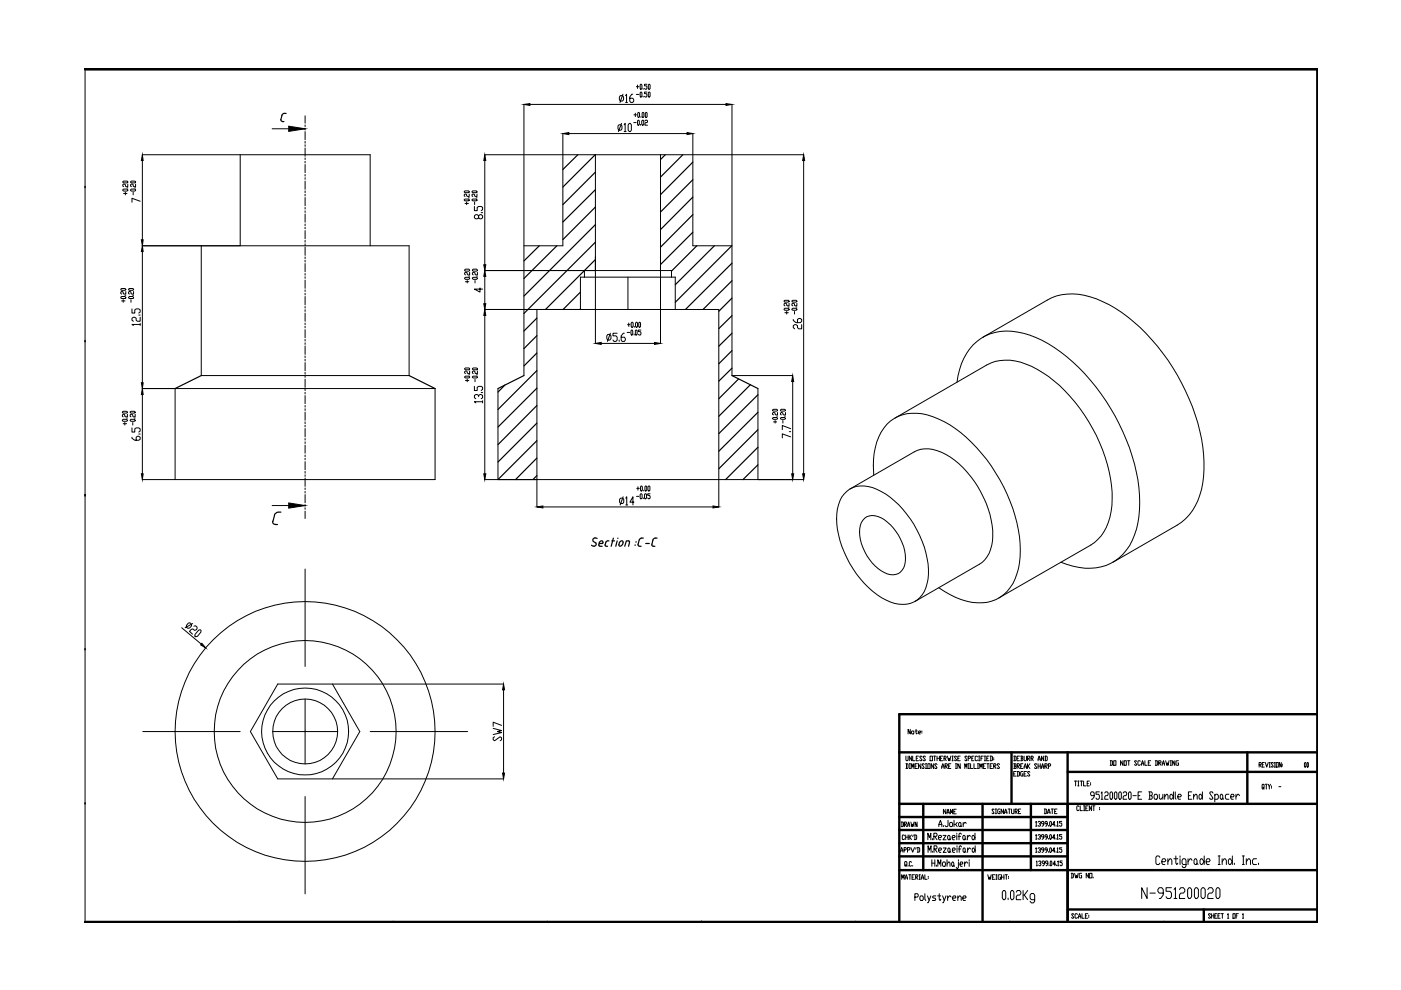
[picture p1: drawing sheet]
<svg xmlns="http://www.w3.org/2000/svg" width="297mm" height="210mm" viewBox="0 0 297 210" stroke-linecap="round" stroke-linejoin="round" font-family="sans-serif">
<!-- layer: 0 -->
<g fill="none" stroke="#000" stroke-width=".21">
<path d="M18 14.6v181M132.1 20l-.7 1.7M134.2 20h-.3l-.4 .6v.8l.2 .3h.5l.2-.6-.2-.3h-.7M134.9 18.4h.6M135.2 18v.8M135.8 17.9l.3 .1-.1 .9-.3-.1zM135.8 19.5l.3 .2-.1 .9-.3-.2zM136.4 18.8v.1M137.2 17.9h-.5v.3h.3l.2 .2-.2 .5-.3-.1M137.2 19.5h-.5v.4h.3l.2 .1-.2 .6-.3-.2M137.6 17.9l.2 .1-.1 .9-.2-.1zM137.6 19.5l.2 .2-.1 .9-.2-.2z"/>
<path d="M26 38.5l.9-.1 .2 .3-.9 .1zM26.9 39.8h.2M27.1 39v.6h-.3l-.2-.1v-.3l-.4-.2-.2 .2v.3l.2 .1M27.7 38.5l.9-.1 .1 .3-.8 .1zM28.6 39.8h.1M28.7 39v.6l-.5-.1v-.3l-.1-.2-.4 .2v.3l.2 .1M30.2 32.8h48.3v19.3M30.2 34v16.8M50.9 32.8v19.3M57.7 27.3h7M64.7 24.6v1.5M64.7 26.5v.3"/>
<path d="M64.7 27.2v.4M64.7 27.9v1.7M64.7 30v.4M64.7 30.7v.3M64.7 31.4v1.7M64.7 33.5v.3M64.7 34.2v.3M64.7 34.9v1.7M64.7 37v.3M64.7 37.7v.3M64.7 38.4v1.7M102.8 32.8h44.1"/>
<path d="M102.8 34v22.1M111.1 22.1v29.9M112.4 22.1h41.5M119.3 28.3v23.8h-8.2v27.5M120.6 28.3h25.1M126.2 32.8v40M131.2 26.5h.5l.2 .2v.6l-.2 .3h-.5l-.2-.3v-.6zM131.5 20.3h.5l.2 .3v.5l-.2 .3h-.5l-.2-.3v-.5zM131.8 26.2l-.7 1.7M132.3 26.5l.2-.3v1.7M132.3 27.9h.5M132.6 20.3l.2-.3v1.7"/>
<path d="M132.6 21.7h.5M133.4 26.2h.2l.3 .3v1.1l-.3 .3h-.2l-.2-.3v-1.1zM134.4 26h.5M134.4 24.3h.6M134.7 24v.7M134.9 20h.6M135.3 25.5l.3 .2-.2 .8-.2-.1zM135.3 23.8l.3 .2-.1 .9-.3-.2zM135.8 26.4v.1M135.9 24.7v.2M136.1 25.7l.1-.2 .3 .2-.1 .8-.3-.1zM136.3 23.8l.2 .2-.1 .9-.3-.2z"/>
<path d="M136.4 20.4v.2M136.7 25.7l.2-.2h.3l.1 .2-.1 .3h-.3l-.2 .2v.3h.6M136.9 23.8l.3 .2-.1 .9-.3-.2zM140 32.8v40M146.9 28.3v23.8h8.3v27.5M147 32.8h23.4M155.2 22.1v29.9M170.4 34v66.5M26 40.2l.9-.1 .2 .3-.9 .1zM26.2 41h.7M26.6 40.8v.5M27.7 40.2l.9-.1 .1 .3-.8 .1z"/>
<path d="M28.2 40.8v.5M29.7 42.7l-1.7-.7v.9M30.2 52.1h56.5v27.5h-44v-27.5M30.2 53.3v27.9M64.7 40.5v.4M64.7 41.2v.3M64.7 41.9v1.7M64.7 44v.3M64.7 44.7v.3M64.7 45.4v1.7M64.7 47.5v.3M64.7 48.2v.3"/>
<path d="M64.7 48.9v1.7M64.7 51v.4M64.7 51.7v.3M64.7 52.4v1.7M64.7 54.5v.3M64.7 55.2v.3M64.7 55.9v1.7M64.7 58v.3M64.7 58.7v.3M64.7 59.4v1.7M98.4 42.3l.9-.1 .2 .3-.9 .1zM98.4 40.6l.9-.1 .2 .2-.9 .2z"/>
<path d="M98.5 58.9l.9-.1 .2 .3-.2 .1h-.7zM98.5 57.2l.2-.1h.7l.2 .3-.9 .1zM98.6 43.1h.7M98.7 59.7h.7M98.9 42.8v.6M99.1 59.5v.5M99.3 42h.2M99.4 58.5h.2M99.5 41.1v.6l-.6-.2-.1-.4-.4 .2 .2 .4M99.6 57.7v.6h-.4l-.3-.6-.4 .2 .2 .4M100.1 42.3l.9-.1 .1 .3-.9 .1zM100.1 40.6l.9-.1 .1 .2-.9 .2z"/>
<path d="M100.2 58.9l.8-.1 .2 .3-.2 .1h-.7zM100.2 57.2l.1-.1h.7l.2 .3-.9 .1zM100.6 43.8v.9h.6v-.7l.3-.2h.5l.3 .2v.5l-.3 .2M100.6 42.8v.6M100.7 59.5v.5M101 42h.1M101 58.5h.2M101.1 41.1v.6h-.3l-.4-.6-.3 .2 .1 .4M101.2 57.7v.6h-.3l-.2-.4-.4-.2-.1 .2 .1 .4M101.5 45.8l.3-.3h.2l.3 .3v.4l-.5 .2-.3-.2v-.4l-.3-.3h-.3l-.3 .3v.4l.3 .2 .6-.2M102 45.1h.3M102.8 57.4h39.6v1.4"/>
<path d="M102.8 58.6v5.8M123.9 57.4v1.4M133.1 58.8v6.8M25.6 63l.2-.1h.7l.2 .3-.9 .1zM25.6 61.3l.9-.1 .2 .2-.9 .2zM25.8 63.8h.7M26.1 63.5v.6M26.5 62.6h.2M26.7 61.8v.6h-.4l-.2-.2v-.3l-.3-.1-.2 .1v.3l.2 .2M27.3 63l.1-.1h.8l.1 .3-.9 .1zM27.3 61.3l.9-.1 .1 .2-.9 .2zM27.8 63.5v.6"/>
<path d="M28 65.5v.9h.6v-.7l.3-.2h.5l.3 .2v.5l-.3 .2M28.2 62.6h.1M28.3 61.8v.6l-.5-.2v-.3l-.2-.1-.3 .1v.3l.1 .2M29.4 66.8h.3M29.7 68.8h-1.7l.3 .2M29.7 67.3v.8h-.6l-.2-.2v-.4l-.3-.2-.6 .2v.4l.3 .2M29.7 68.6v.4M64.7 61.5v.3M64.7 62.2v.3M64.7 62.9v1.7M64.7 65v.3M64.7 65.7v.3"/>
<path d="M64.7 66.4v1.7M64.7 68.5v.3M64.7 69.2v.3M64.7 69.9v1.7M64.7 72v.3M64.7 72.7v.3M64.7 73.4v1.7M64.7 75.5v.3M64.7 76.2v.3M64.7 76.9v1.7M64.7 79v.3M64.7 79.7v.3"/>
<path d="M98.5 79.9l.9-.1 .2 .2-.9 .1zM98.5 78.1l.9-.1 .2 .3-.9 .1zM99.4 79.5h.2M99.6 78.7v.5h-.4l-.1-.4-.4-.1-.2 .1 .2 .4M100.2 79.9l.8-.1 .2 .2-.9 .1zM100.2 78.1l.8-.1 .2 .3-.9 .1zM101 79.5h.2M101.2 78.7v.5l-.5-.1-.2-.4-.3 .1 .1 .4M101.8 61v.9l-1.2-.6h1.7M102.8 65.6h49.6v41.9M102.8 66.9v33.6M113.8 65.6v41.9"/>
<path d="M123.1 65.6v-6.8h20.1v6.8M127.5 72.8h11.3M128.9 70.9h.4l.2 .3v.6l-.2 .3h-.4l-.2-.3v-.6zM129.4 70.7l-.6 1.7M130.9 70.7h-.9v.5h.6l.3 .3v.6l-.3 .3h-.4l-.2-.3M131.3 72.1v.3M132.4 70.7h-.2l-.5 .5v.9l.2 .3h.5l.2-.3-.2-.6h-.7M133 70.5h.5M133.1 68.8h.5M133.3 68.5v.7M133.8 68.5l.2-.2 .2 .2-.1 .9-.3-.2zM133.9 70l.3 .1-.2 .9-.2-.1z"/>
<path d="M134.5 70.9v.1M134.5 69.2v.2M134.7 68.5l.2-.2 .3 .2-.2 .9-.3-.2zM134.8 70l.3 .1-.1 .9-.3-.1zM135.6 68.3l.2 .2-.1 .9-.3-.2zM135.9 70h-.6v.3h.5l.1 .2-.1 .5-.5-.1M155.2 79.6h12.9M166.2 63.8l.9-.1 .2 .2-.9 .2zM166.4 65.4h.7l.2 .3-.9 .1-.2-.1zM166.4 66.3h.7M166.8 66v.6M167.1 65.1h.2"/>
<path d="M167.3 64.3v.6l-.5-.2v-.3l-.2-.1-.4 .1v.3l.2 .2M167.9 65.5l.2-.1h.7l.2 .3-.9 .1zM167.9 63.8l.9-.1 .2 .2-.9 .2zM168.2 67.7v.2l.6 .5h.9l.3-.2v-.5l-.3-.2-.6 .2v.7M168.4 66v.6M168.8 65.1h.2M169 64.3v.6l-.6-.2v-.3l-.1-.1-.4 .1v.3l.2 .2M170 68.8v.9h-.6l-.3-.2v-.5l-.3-.2-.6 .2v.5l.3 .2M208.4 71.5l13.6-7.9a11.9 11.9 0 0 1 10.5-.2 35.7 35.7 0 0 1 16.1 14.5 40.5 40.5 0 0 1 6.7 21.6 15 15 0 0 1-4 10.5l-1.7 1.3-13.6 7.9M26 89.1l.1-.2h.7l.2 .3-.9 .1zM26 87.3l.8-.1 .2 .3-.9 .1zM26.1 89.8h.7"/>
<path d="M26.5 89.6v.5M26.8 88.6h.2M27 87.8v.6l-.5-.1v-.3l-.2-.2-.3 .2v.3l.1 .1M27.6 89.1l.2-.2h.7l.2 .3-.9 .1zM27.6 87.3l.9-.1 .2 .3-.9 .1zM28 92.7v.2l.6 .4h.8l.3-.2v-.4l-.6-.2-.2 .2v.6M28 90.7v.9h.6v-.7l.3-.2h.5l.3 .2v.5l-.3 .2M28.2 89.6v.5M28.5 88.6h.2M28.7 87.8v.6l-.5-.1v-.3l-.3-.2-.3 .2v.3l.2 .1M29.4 92h.3M30.2 82.4h62v19.3h-62"/>
<path d="M30.2 83.7v16.8M37.1 82.4v19.3M64.7 80.4v1.7M64.7 82.5v.3M64.7 83.2v.3M64.7 83.9v1.7M64.7 86v.3M64.7 86.7v.3M64.7 87.4v1.7M64.7 89.5v.3M64.7 90.2v.3M64.7 90.8v1.8"/>
<path d="M64.7 93v.3M64.7 93.7v.3M64.7 94.4v1.7M64.7 96.5v.3M64.7 97.2v.3M64.7 97.9v1.7M64.7 99.9v.4M98.7 80.7h.7M99.1 80.4v.5M100.6 81.9v.9h.6v-.7l.3-.2h.5l.3 .2v.5l-.3 .2M100.7 80.4v.5M101.5 84.1v-.2l-.3-.2-.6 .2v.4l.3 .2"/>
<path d="M101.5 83.9l.3-.2 .5 .2v.4l-.3 .2M102 83.2h.3M102.3 85.2h-1.7l.3 .2M102.3 85v.4M105.6 82.4v19.3M160.7 82.4v19.3M163.8 88.6l.9-.1 .1 .3-.8 .1zM163.8 86.9l.9-.1 .1 .2-.8 .2zM164 89.5h.7M164.3 89.2v.5M164.7 88.2h.1M164.8 87.5v.5h-.3l-.3-.5-.4 .1v.2l.2 .2"/>
<path d="M165.5 88.6l.8-.1 .2 .3-.8 .1zM165.5 86.9l.8-.1 .2 .2-.8 .2zM166 89.2v.5M166.3 88.2h.2M166.5 87.5v.5h-.3l-.4-.5-.3 .1 .2 .4M167.3 91.5h.3M167.6 92.6l-1.7-.6v.8M167.6 90.9l-1.7-.7v.9M168.1 80.9v19.6M189.7 88.6l19.5-11.2a10.2 10.2 0 0 1 9.5 .3 31.6 31.6 0 0 1 13.8 14.6 28.7 28.7 0 0 1 3.1 16.1 9.8 9.8 0 0 1-4.3 7.2l-19.5 11.2M202.9 81a12.1 12.1 0 0 1 6-9.8 13.5 13.5 0 0 1 12 .9 40.4 40.4 0 0 1 17.2 19.5 32.8 32.8 0 0 1 3.2 19.3 11.4 11.4 0 0 1-6.8 9 13.2 13.2 0 0 1-9.6-.7M57.7 107.2h7"/>
<path d="M64.7 100.7v.3M64.7 101.3v1.8M64.7 103.5v.3M64.7 104.2v.3M64.7 104.9v1.7M64.7 107v.3M64.7 107.7v.3M64.7 108.4v1.5M102.8 101.7h67.6M115.1 107.5h36.1M131.6 105.6h.4l.2 .3v.6l-.2 .3h-.4l-.2-.3v-.6zM132.1 105.3l-.6 1.8"/>
<path d="M132.7 105.6l.2-.3v1.8M132.7 107.1h.4M134.4 106.5h-.8l.6-1.2v1.8M135 105.2h.5M135 103.5h.6M135.3 103.2v.7M135.8 104.7l.3 .2-.1 .8-.3-.1zM135.9 103l.3 .2-.1 .9-.3-.2zM136.4 105.6v.1M136.5 103.9v.2M136.8 104.7l.3 .2-.2 .8-.2-.1zM136.9 103l.2 .2-.1 .9-.3-.2z"/>
<path d="M137.4 103.2l.1-.2 .3 .2-.1 .9-.3-.2zM137.8 104.7h-.5v.3h.4l.1 .2-.1 .5-.4-.1M179 104.7a5.2 5.2 0 0 1 6-1.3 19 19 0 0 1 10.5 11.3 13.5 13.5 0 0 1 .5 10.7 5.4 5.4 0 0 1-7.2 2.2 19.9 19.9 0 0 1-10.3-11.8 13.9 13.9 0 0 1-.4-9.7zM180.2 103.7l13.6-7.9a6.7 6.7 0 0 1 6.7 .6 21.3 21.3 0 0 1 10 17.2 6.6 6.6 0 0 1-2.9 6l-13.6 7.9M183.3 109.9a3.7 3.7 0 0 1 4.8 .8 10.1 10.1 0 0 1 3.7 9.1 2.73 2.73 0 0 1-4.3 1.6 10.1 10.1 0 0 1-5.1-10l.2-.6zM185.3 100.8a14.2 14.2 0 0 1 2.7-10.8 8.7 8.7 0 0 1 9.8-1.7 26 26 0 0 1 11.4 9.2 34.3 34.3 0 0 1 7.1 19.2 12.8 12.8 0 0 1-2.8 8.7 8.3 8.3 0 0 1-8.6 2.1 17.6 17.6 0 0 1-5.8-2.9M38.5 133.1l4.2 3.5M39.9 132.1l.4-.1 .3 .3v.4l-.4 .4-.4 .1-.3-.2v-.4zM40.9 132.2l-1.7 .9M41.1 132.8l.3-.1 .4 .3v.3l-.6 .3-.3-.2h-.3l-.4 .5 .6 .6M42.1 133.6l.4-.1 .1 .1v.4l-.7 .9-.4 .1-.2-.1 .1-.4zM64.7 120.7v20.6"/>
<path d="M30.3 155.1h20.6M57.8 155.1h13.8M58.9 145h11.6l5.8 10.1-5.8 10h-11.6l-5.8-10zM64.7 148.2v13.8M70.6 145h36.2M78.5 155.1h20.6M104.6 154.4l1.7 .5-.8 .2 .8 .2-1.7 .4M104.9 156.2l-.3 .2v.4l.3 .3 1.1-.9 .3 .2v.4l-.3 .3M106.3 153.8l-1.7-.7v.9M106.8 146.3v17.6M193 154.6v1l-.5-1v1M193.4 155l.4 .2-.2 .4-.3-.2z"/>
<path d="M194 155h.5M194.2 154.6v.8l.2 .2 .1-.2M194.7 155.3h.4v-.3l-.4 .2 .2 .4h.2M195.5 155v.2M195.5 155.3v.1M64.7 168.9v20.6M70.6 165.1h36.2M191.1 174.3h.3l.2 .2v.6l-.2 .2h-.3M191.2 174.3v1M191.8 174.8h.3l.1-.2-.1-.3h-.3v1M191.8 177.2l-.2-.2h-.2l-.1 .2 .1 .8 .4-.2M191.9 174.8l.3 .5"/>
<path d="M192 177v1M192 177.5h.5M192.1 160.3l.1 1 .3-.2v-.8M192.1 161.9h.3l.1 .2v.7l-.1 .1h-.3M192.2 161.9v1M192.4 175.3l.3-1 .2 1M192.4 174.9h.5M192.5 177v1M192.7 177v1M192.8 161.9h.2M192.8 162.9h.2M192.9 177.5l.4 .5"/>
<path d="M192.9 161.9v1M193.1 174.3l.2 1 .2-.5v.5l.3-1M193.1 179.7l.4 1 .4-1M193.3 177l-.6 .5M193.3 160.3v1l-.5-1v1M193.3 162.9v-1l.2 .7 .3-.7v1M193.5 160.3v1h.5M193.6 177l-.1 .4M193.8 177h.4l.2 .2v.6l-.2 .2h-.4M194 177v1M194 162.4h.3M194.2 179.7l-.1 .3"/>
<path d="M194.3 160.8h.2M194.4 174.3v1l-.4-1v1M194.5 179.7h.4l.1 .2v.6l-.1 .2h-.4M194.5 161.9h-.5v1h.5M194.6 179.7v1M194.7 160.3h-.4v1h.4M195.2 161.9v1l-.5-1v1M195.5 160.5l-.1-.2-.4 .2 .5 .6-.1 .2-.4-.2M196 162.1l-.2-.2-.3 .2 .5 .7-.2 .1-.3-.1M196.2 160.5l-.1-.2-.4 .2 .5 .6-.1 .2-.4-.2M196.2 161.9h.3M196.2 162.9h.3"/>
<path d="M196.3 161.9v1M196.7 161.9h.5v1h-.5zM196.7 178.1v-1.4l.4 .9 .3-.9v1.4M197.2 160.3h.5v1h-.5zM197.7 177.8v.3M198 161.9v1l-.6-1v1M198 160.3h.4M198 177.3h.5l.2-.2-.2-.4h-.5v1.4M198.2 160.3v1M198.2 177.3l.5 .8M198.7 162.1l-.2-.2-.3 .2 .5 .7-.2 .1-.3-.1M198.7 160.8h.5"/>
<path d="M198.7 160.3v1M199 177.6h.5l.1-.3-.1-.2h-.4l-.1 .2v.5l.1 .3h.4M199.1 175.3v-.5l.3-.9 .3 1.4M199.1 174.8h.6M199.2 160.3v1M199.4 160.8h.2M199.6 162.9l.3-1 .3 1M199.6 162.6h.6M199.9 160.3h-.5v1h.5M199.9 177.1h.7l-.7 1h.7M200 179.8h.6l-.6 .9h.6M200 175v.3"/>
<path d="M200.2 160.8l.4-.1-.1-.4h-.3v1M200.3 160.8l.3 .5M200.4 162.4h.3l.2-.1-.2-.4h-.3v1M200.5 162.4l.4 .5M200.5 171.6v1l-.5-1v1M200.8 172.6l.2-1 .3 1M200.8 172.3h.5M200.9 160.3l.2 1 .2-.5 .1 .5 .2-1M201 173.9v1.1l-.2 .3h-.3l-.1-.3M201.1 177.1l.3 .2v.5l-.1 .3-.4-.3v-.5zM201.1 179.8l.3 .2v.5l-.1 .2-.3-.2v-.5zM201.1 162.4h.3"/>
<path d="M201.4 177.8l.1 .3M201.5 174.4h.3l.2 .2v.4l-.2 .3h-.3l-.2-.3zM201.5 172.6v-1l.3 .7 .2-.7v1M201.6 161.9h-.5v1h.5M201.8 161.3h.3M201.8 160.3h.3M201.9 177.6h.5l.1-.3-.1-.2h-.3l-.2 .2v.5l.2 .3h.3M202 160.3v1M202.2 172.1h.3M202.3 173.9v1.4M202.6 161.9h.2M202.6 162.9h.2"/>
<path d="M202.6 174.8l.3 .5M202.7 161.9v1M202.7 171.6h-.5v1h.5M202.8 160.5l-.1-.2-.3 .2 .4 .6-.1 .2-.3-.2M202.9 176.7v.2M202.9 177.1v1M202.9 179.3v.3M202.9 179.8v.9M202.9 174.4l-.3 .4h-.3M203.1 160.8h.2M203.2 177.3h.5M203.4 174.4l.4 .2v.4l-.2 .3-.4-.3v-.4z"/>
<path d="M203.6 160.3h-.5v1h.5M203.6 161.9v1l-.5-1v1M203.8 175l.1 .3M203.8 176.9l-.1-.2-.4 .2v1.2M203.8 179.6l-.1-.3-.3 .3v1.1M204.2 174.4v.9M204.3 177.1l.3 .2v.5l-.1 .3-.4-.3v-.5zM204.3 179.8l.3 .2-.1 .7-.3-.2v-.5zM204.6 162.9v-1l.2 .7 .2-.7v1M204.6 177.8l.2 .3M204.9 174.6l-.3-.2-.4 .4M205 160.5l-.1-.2-.3 .2 .4 .6-.1 .2-.3-.2"/>
<path d="M205.1 177.1v1M205.1 179.8v.9M205.3 160.8l.5-.1-.1-.4h-.4v1M205.3 161.9h.2M205.3 162.9h.2M205.4 161.9v1M205.7 177.3l-.3-.2-.3 .5M205.8 161.9v1h.4M206 160.8h.2M206.2 177.1h.2l.3 .5-.3 .5-.3-.3v-.5zM206.3 179.8l.5 .5-.4 .4-.3-.2v-.5zM206.5 160.3h-.5v1h.5"/>
<path d="M206.5 161.9v1h.5M206.7 176.7v1.4M206.8 179.3v1.4M207.3 160.5l-.2-.2-.3 .2 .1 .8 .4-.2M207.3 161.9h.2M207.3 162.9h.2M207.3 161.9v1M207.5 161.3h.2M207.5 160.3h.2M207.6 160.3v1M207.7 162.9v-1l.3 .7 .2-.7v1M208 160.8h.2"/>
<path d="M208.5 160.3h-.5v1M208.5 162.4h.2M208.7 161.3h.3M208.7 160.3h.3M208.8 160.3v1M209 161.9h-.5v1h.5M209.2 160.8h.3M209.2 161.9h.5M209.5 161.9v1M209.7 160.3h-.5v1h.5M209.9 160.3h.4l.1 .2v.6l-.1 .2h-.4M209.9 162.4h.3"/>
<path d="M210.1 160.3v1M210.4 161.9h-.5v1h.5M210.7 162.4h.3l.2-.1-.2-.4h-.3v1M210.7 160.7v.1M210.7 161v.1M210.8 171.7l-.1-.2-.4 .2 .5 .7-.1 .1-.4-.1M210.8 162.4l.4 .5M211 172.5h.3M211 171.5h.3M211.2 171.5v1M211.9 162.1l-.1-.2-.4 .2 .5 .7-.1 .1-.4-.1M212 171.5h-.3l-.2 .2 .2 .8h.3v-.5h-.1"/>
<path d="M212.8 171.5v1l-.5-1v1M213 172.5l.2-1 .3 1M213 172.2h.5M213.7 171.5h.5M214 171.5v1M214.5 171.5v.9l.1 .1 .4-.1v-.9M214.9 160.3h.4l.1 .2v.6l-.1 .2h-.4M214.9 161.9h.4l.1 .2-.1 .3M214.9 164.1h.3M215.1 162.4h.2l.1 .4-.1 .1h-.4M215.1 160.3v1M215.1 161.9v1"/>
<path d="M215.2 172h.4l.1-.1-.1-.4h-.4v1M215.3 172l.4 .5M215.4 163.6h-.5v.9h.5M215.6 162.4h.4l.2-.1-.2-.4h-.4v1M215.6 163.6h.4l.2 .1v.7l-.2 .1h-.4M215.6 160.8h.3M215.8 162.4l.4 .5M215.8 163.6v.9M215.9 172h.3M216.2 160.3h-.6v1h.6M216.4 160.3h.3l.2 .2-.2 .3M216.4 171.5h-.5v1h.5"/>
<path d="M216.4 162.4h.2M216.5 160.8h.2l.2 .3-.2 .2h-.3M216.5 160.3v1M216.9 161.9h-.5v1h.5M216.9 163.6h-.4l-.1 .1 .1 .8h.4v-.4h-.2M217.1 160.3l.2 1 .3-.2v-.8M217.1 162.9l.3-1 .2 1M217.1 162.6h.5M217.1 164.1h.3M217.6 163.6h-.5v.9h.5M217.8 160.8l.6-.1-.2-.4h-.4v1M217.8 161.9v1"/>
<path d="M218 160.8l.4 .5M218 162.4l.4 .5M218.4 161.9l-.6 .5M218.4 163.7l-.4-.1-.2 .1 .6 .7-.2 .1-.4-.1M218.6 160.8l.5-.1-.2-.4h-.3v1M218.7 160.8l.4 .5M219.6 174.3l.1-.1v1M219.6 177.1l.1-.1v.9M219.6 179.9l.1-.2v1M219.6 175.2h.2M219.6 177.9h.2M219.8 162.1l-.1-.2-.4 .2 .5 .7-.1 .1-.4-.1"/>
<path d="M220.1 161.3l.2-1 .3 1M220.1 174.3l.4-.1 .1 .3-.3 .2M220.1 177.1l.4-.1 .1 .3-.3 .2M220.1 179.9l.4-.2 .1 .3-.3 .2M220.1 162.4h.5M220.1 161h.5M220.1 161.9v1M220.5 174.7l.1 .1-.1 .4-.4-.2M220.5 177.5l.1 .1-.1 .3-.4-.1M220.6 161.9v1M220.8 162.9l.3-1 .2 1M220.8 162.6h.5"/>
<path d="M221.3 160.3v1l-.5-1v1M221.3 174.7h-.4l-.1-.2 .1-.3 .4 .1v.5l-.4 .4M221.3 177.5h-.4l-.1-.2 .1-.3 .4 .1v.5l-.4 .3M221.4 171.5h.4l.1 .2v.7l-.5 .1M221.5 160.3h.4l.1 .2v.6l-.1 .2h-.4M221.5 162.4h.4l.1-.1-.1-.4h-.4v1M221.5 171.5v1M221.7 160.3v1M221.7 162.4l.3 .5M222 174.7h-.3l-.1-.2 .1-.3 .3 .1v.5l-.3 .4M222 177.5h-.3l-.1-.2 .1-.3 .3 .1v.5l-.3 .3M222.1 172.5l.3-1 .2 1"/>
<path d="M222.1 172.2h.5M222.3 162.4h.3l.2-.1-.2-.4h-.3v1M222.3 175v.2M222.3 177.8v.1M222.7 174.2l.2 .1-.1 .9-.3-.2zM222.7 177l.2 .1-.1 .8-.3-.1zM222.7 179.7l.2 .2-.1 .8-.3-.1zM222.9 171.5h.5M223.1 171.5v1M223.6 172h.3M223.6 174.8h-.5l.4-.6v1M223.6 177.6h-.5l.4-.6v.9"/>
<path d="M223.9 175v.2M223.9 177.8v.1M224.1 171.5h-.5v1h.5M224.2 174.3v-.1v1M224.2 177.1v-.1v.9M224.2 179.9v-.2v1M224.2 175.2h.2M224.2 177.9h.2M225.1 174.2h-.5v.3h.4l.1 .2-.1 .5-.4-.2M225.1 177h-.5v.3h.4l.1 .2-.1 .4-.4-.1M225.1 179.7h-.5v.3h.4l.1 .2-.1 .5-.4-.1M227.8 165.6h.5"/>
<path d="M228 165.6v1M228.5 165.6h.3M228.5 166.6h.3M228.6 165.6v1M228.8 171l-.2-.1-.3 .1v.7l.1 .2 .4-.2M229 170.9v1h.5M229 165.6h.5M229.3 165.6v1M229.7 165.6v1h.6M229.7 170.9h.3M229.7 171.9h.3M229.9 170.9v1"/>
<path d="M230.2 171.4h.3M230.5 166.1h.3M230.7 170.9h-.5v1h.5M231 165.6h-.5v1h.5M231.2 165.9v.2M231.2 166.3v.2M231.4 170.9v1l-.4-1v1M231.7 170.9h.5M231.9 170.9v1M232 168.7h-.6l-.2-.3 .2-.5h.4l.2 .2v.9l-.4 .5h-.2M233.1 167.9h-.7v.5h.5l.2 .3v.5l-.2 .3h-.4l-.1-.3M233.1 171.2v.2"/>
<path d="M233.1 171.5v.2M233.5 168.1l.1-.2v1.6M233.5 169.5h.3M234.2 168.1l.2-.2h.4l.2 .2-.2 .6h-.4l-.2 .3v.5h.8M235.4 161.3l.5 .1v.7l-.1 .2h-.4M235.5 161.3v1M235.5 167.9l.4 .2v1.1l-.2 .3-.4-.3v-1.1zM236.1 161.3h.5v1h-.5zM236.5 167.9l.3 .2v1.1l-.2 .3-.3-.3v-1.1zM237.4 167.9l.3 .2v1.1l-.1 .3-.4-.3v-1.1zM238.1 161.3v1l-.5-1v1M238.1 168.1l.2-.2h.4l.2 .2-.2 .6h-.4l-.2 .3v.5h.8"/>
<path d="M238.3 161.3h.5v1h-.5zM239.1 161.3h.5M239.3 161.3v1M239.4 167.9h.2l.2 .2v1.1l-.2 .3h-.2l-.1-.3v-1.1zM240.2 168.7h.7M241 161.4l-.1-.1-.4 .1 .5 .7-.1 .2-.4-.2M241.3 168.7h.4M241.8 161.4l-.2-.1-.3 .1 .1 .9 .4-.2M242 162.3l.2-1 .3 1M242 161.9h.5M242.1 167.9h-.8v1.6h.8M242.7 161.3v1h.5"/>
<path d="M243.5 161.8h.2M243.5 167.9h.6l.2 .2-.2 .6M243.8 168.7h.3l.2 .5-.2 .3h-.6M243.8 167.9v1.6M244 161.3h-.5v1h.5M244.9 168.4h.3l.2 .3v.5l-.2 .3h-.3l-.2-.3zM244.9 161.3l.5 .1v.7l-.1 .2h-.4M245.1 161.3v1M245.7 161.8h.3l.2-.4-.5-.1v1M245.8 168.4v.8l.2 .3h.2l.3-.5M245.8 161.8l.4 .5M246.4 162.3l.3-1 .2 1"/>
<path d="M246.4 161.9h.5M246.5 168.4v1.1M246.9 169l.4-.6h.2l.2 .3v.8M246.9 168.4v1.1M247.1 161.3l.3 1 .1-.5 .2 .5 .2-1M248.1 161.3h.3M248.1 162.3h.3M248.2 168.4h.2l.4 .6-.4 .5-.4-.3v-.5zM248.2 161.3v1M248.8 167.9v1.6M249.1 161.3v1l-.5-1v1M249.2 167.9v1.3l.1 .3"/>
<path d="M249.7 169h.6l.2-.3-.2-.3h-.4l-.2 .3v.5l.2 .3h.4M249.9 161.3l-.6 .1 .2 .9h.4v-.5h-.2M252 168.7h.3M252.7 167.9h-.7v1.6h.7M253.1 169l.3-.6h.3l.1 .3v.8M253.1 168.4v1.1M254.4 168.4h.2l.3 .6-.3 .5h-.2l-.2-.3zM254.9 167.9v1.6M257.2 168.1l-.2-.2h-.4l-.1 .2 .7 1.1-.2 .3h-.4l-.1-.3M257.6 168.7l.2-.3h.3l.2 .3v.5l-.2 .3h-.5M257.6 168.4v1.6M258.9 168.4h.2l.1 .3v.5l-.1 .3h-.2l-.2-.3z"/>
<path d="M259.2 169.2l.2 .3M260.6 168.4h-.6l-.2 .3v.5l.2 .3h.6M260.9 169h.6l.2-.3-.2-.3h-.4l-.2 .3v.5l.2 .3h.4M262 168.4v1.1M262.8 168.7l-.4-.3-.4 .6M267 162.1l.4-.1-.1-.3h-.3v.9M267.1 162.1l.3 .5M267.6 162.1h.2M267.8 167l.1 .1-.2 .2-.1-.8 .1-.2h.2l.1 1M268.1 161.7h-.5v.9h.5M268.2 166.3h.5M268.3 161.7l.3 .9 .3-.9"/>
<path d="M268.5 166.3v1M268.9 166.3l.2 1M269.1 162.6h.2M269.1 161.7h.2M269.2 161.7v.9M269.4 166.3l-.3 .5M269.6 166.6v.2M269.6 167v.1M270 161.8l-.1-.1h-.3l-.1 .1 .5 .7-.1 .1h-.3l-.1-.1M270.2 162.6h.2M270.2 161.7h.2M270.3 161.7v.9"/>
<path d="M270.6 161.7h.4v.9h-.4zM271.1 166.8h.5M271.7 161.7v.9l-.5-.9v.9M271.9 162v.1M271.9 162.3v.2M276.7 161.7l.2 .1-.1 .8-.2-.1zM277.2 161.7l.2 .1-.1 .8-.2-.1zM190.9 180.7l.3-1 .2 1M190.9 180.4h.5M191.2 186.4v-.9l.2 .6 .3-.6v.9M191.7 180.2h.3l.2-.2-.2-.3h-.3v1M191.9 186.4l.3-.9 .2 .9"/>
<path d="M191.9 186.1h.5M192 183.3l.2 .2-.3 .1v-.9l.4 .1-.1 .7 .1 .1M192.4 180.2h.4l.1-.2-.1-.3h-.4v1M192.5 183.5v.1M192.7 185.5h.4M192.9 185.5v.9M193.3 182.8l-.2-.1-.3 .1v.7l.1 .1 .4-.1M193.4 186h.2M193.5 183.5v.1M193.9 185.5h-.5v.9h.5M194 190.2h.5l.2-.3-.2-.4h-.5v1.4M194.1 186h.4l.1-.2-.1-.3h-.4v.9"/>
<path d="M194.2 186l.4 .4M194.9 185.5h.2M194.9 186.4h.2M195 185.5v.9M195.2 189.9h.4l.1 .3v.5l-.1 .2h-.4l-.2-.2v-.5zM195.3 186.4l.3-.9 .2 .9M195.3 186.1h.5M196.1 185.5v.9h.5M196.1 189.5v1.2l.2 .2M196.6 189.9l.4 1M196.8 180.7v-1.4l.3 1 .3-1v1.4M196.8 185.8v.2"/>
<path d="M196.8 186.1v.2M197.4 189.9l-.6 1.5h-.2M197.6 182.3v1.4M197.6 183h.6M197.7 180.5v.2M198 180h.5l.2-.2-.2-.5h-.5v1.4M198.2 182.3v1.4M198.2 180l.5 .7M198.4 189.9h-.5l-.2 .3 .2 .2h.3l.2 .3-.2 .2h-.5M198.5 183.4v.3M198.8 189.9h.7M198.8 183.7v-1.4l.4 .9 .3-.9v1.4"/>
<path d="M199 180.3h.5l.1-.3-.1-.2h-.3l-.2 .2v.5l.2 .2h.3M199.1 189.5v1.2l.2 .2 .2-.2M199.9 189.9l.3 1M200 182.8h.3l.1 .2-.1 .7h-.3l-.2-.3zM200.6 189.9l-.6 1.5h-.1M200.8 183.2l.5-.4 .1 .2v.7M200.8 182.3v1.4M200.9 189.9v1M201.4 180.5l.2 .2M201.6 190.2l-.3-.3-.4 .5M201.9 180.3h.5l.2-.3-.2-.2h-.3l-.2 .2 .2 .7h.3M201.9 182.8l.3 .2-.1 .7-.3-.3z"/>
<path d="M202 190.4h.5l.2-.2-.2-.3h-.3l-.2 .3v.5l.2 .2h.3M202.2 183.4l.2 .3M203.1 190.4l.3-.5h.2l.2 .3v.7M203.1 189.9v1M203.2 182.8v1.1l-.2 .3-.3-.3M203.2 180h.5M203.2 182.3v.2M203.5 183.2h.5l.2-.2-.2-.2h-.3l-.2 .2 .2 .7h.3M204.1 190.4h.6l.2-.2-.2-.3h-.4l-.2 .3v.5l.2 .2h.4M204.5 182.8v.9M204.6 180.5l.2 .2M205.1 183l-.3-.2-.3 .4"/>
<path d="M205.5 182.3v.2M205.5 182.8v.9M205.8 180l-.3-.2-.4 .5M209.4 185.5l.3 .9 .1-.4 .1 .4 .2-.9M210.4 186h.3M210.9 185.5h-.5v.9h.5M211.2 185.5h.2M211.2 186.4h.2M211.2 185.5v.9M212.1 185.5h-.3l-.2 .1 .2 .8h.3v-.4h-.1M212.3 186h.6M212.3 185.5v.9"/>
<path d="M212.8 188.8h.2l.2 .3v1.3l-.2 .4h-.2l-.3-.4v-1.3zM212.9 185.5v.9M213.1 185.5h.5M213.4 185.5v.9M213.7 190.4v.4M213.8 185.8v.2M213.8 186.1v.2M214.5 188.8h.2l.3 .3v1.3l-.3 .4h-.2l-.3-.4v-1.3zM215.5 189.1l.2-.3h.5l.3 .3v.3l-.3 .4h-.5l-.2 .3v.7h1M216.9 188.8v2M217.2 189.8l.7 1M217.9 188.8l-.7 1h-.3"/>
<path d="M219.4 190.8h-.7l-.3-.4v-.6l.3-.4h.4l.3 .4v1.3l-.3 .3h-.4l-.3-.3M219.6 180.7h.2M219.7 182.7l.1-.2v1.1M219.7 183.6h.3M220.2 182.7l.1-.2 .4 .2-.3 .3M220.5 180.2l.1 .2-.1 .3-.4-.1M220.6 183l.1 .2-.1 .4-.4-.2M221.3 180.2h-.4l-.1-.2 .1-.3 .4 .2v.5l-.4 .3M221.4 183h-.3l-.2-.1 .2-.4 .3 .2v.5l-.3 .4M222 180.2h-.3l-.1-.2 .1-.3 .3 .2v.5l-.3 .3M222.2 183h-.4l-.1-.1 .1-.4 .4 .2v.5l-.4 .4M222.3 180.6v.1"/>
<path d="M222.4 183.4v.2M222.8 182.5l.2 .2-.1 .9-.2-.2zM223.6 180.4h-.5l.4-.7v1M223.8 183.2h-.5l.3-.7v1.1M223.9 180.6v.1M224 183.4v.2M224.2 180.7h.2M224.2 182.7l.2-.2v1.1M224.2 183.6h.3M225.2 182.5h-.5v.4h.4l.1 .1v.4l-.1 .2-.4-.2M227.1 185.2h.4l.1 .1v.7l-.1 .1h-.4M227.2 185.2v.9"/>
<path d="M227.7 193.9l-.2-.2-.3 .2 .5 .6-.2 .2-.3-.2M227.8 185.2l.3 .9 .1-.5 .1 .5 .3-.9M228.4 193.9l-.1-.2-.4 .2 .1 .8 .4-.2M228.6 194.7l.3-1 .3 1M228.6 194.4h.6M229.3 185.2h-.4l-.1 .1 .1 .8h.4v-.5h-.1M229.4 193.7v1h.5M230.1 194.2h.3M230.6 193.7h-.5v1h.5M230.8 185.2v.9l-.5-.9v.9M230.8 194v.2M230.8 194.4v.1"/>
<path d="M231 185.2h.5v.9h-.5zM231.8 186v.1M243.2 188.2v2.3l-1.1-2.3v2.3M243.8 189.4h1.1M245.9 181.8l-.2-.3h-.4l-.2 .3v1.2l.2 .3h.4l.2-.3M246.3 182.7h.7l.2-.3-.2-.3h-.5l-.2 .3v.6l.2 .3h.5M246.6 189.4h-.8l-.3-.4v-.4l.3-.4h.5l.3 .4v1.1l-.5 .8h-.3M247.6 182.7l.4-.6h.2l.3 .3v.9M247.6 182.1v1.2M248.4 188.2h-1.2v.8h.9l.3 .4v.7l-.3 .4h-.6l-.3-.4M248.9 182.1h.8M248.9 188.6l.3-.4v2.3"/>
<path d="M248.9 190.5h.6M249.3 181.5v1.5l.2 .3 .2-.3M250.1 188.6l.3-.4h.5l.3 .4v.4l-.3 .4h-.5l-.3 .3v.8h1.1M250.2 181.5v.3M250.2 182.1v1.2M251.5 183.3h-.7l-.2-.3v-.6l.2-.3h.4l.3 .3v1.2l-.3 .3h-.4l-.2-.3M251.9 182.1v1.2M252.1 188.2h.2l.3 .4v1.5l-.3 .4h-.2l-.3-.4v-1.5zM252.7 182.4l-.2-.3h-.2l-.4 .6M253.4 182.1h.2l.2 .3v.6l-.2 .3h-.2l-.2-.3v-.6zM253.5 188.2h.3l.3 .4v1.5l-.3 .4h-.3l-.3-.4v-1.5zM253.8 183l.2 .3"/>
<path d="M254.6 182.1h.2l.5 .6-.5 .6h-.2l-.2-.3v-.6zM254.9 188.2h.3l.3 .4v1.5l-.3 .4h-.3l-.3-.4v-1.5zM255.3 181.5v1.8M255.7 182.7h.7l.2-.3-.2-.3h-.5l-.2 .3v.6l.2 .3h.5M256.1 188.6l.3-.4h.5l.3 .4v.4l-.3 .4h-.5l-.3 .3v.8h1.1M256.7 193.9l-.2-.2-.3 .2 .5 .6-.2 .2-.3-.2M256.9 194.2h.4M256.9 193.7v1M257.3 193.7v1M257.6 194.2h.2M258 193.7h-.4v1h.4M258.1 188.2h.3l.3 .4v1.5l-.3 .4h-.3l-.3-.4v-1.5z"/>
<path d="M258.2 194.2h.3M258.3 181.5h.4M258.3 183.3h.4M258.5 181.5v1.8M258.7 193.7h-.5v1h.5M258.9 193.7h.5M259.1 182.7l.4-.6h.3l.2 .3v.9M259.1 182.1v1.2M259.2 193.7v1M260.3 193.9l.1-.2v1M260.3 194.7h.2M260.6 182.1h.3l.4 .6-.4 .6h-.3l-.2-.3v-.6z"/>
<path d="M261.3 181.5v1.8M261.4 193.7h.5v1h-.5zM261.7 183v.3M262.1 194.2h.2M262.6 193.7h-.5v1M263.4 181.5h.4M263.4 183.3h.4M263.4 193.9l.2-.2v1M263.4 194.7h.3M263.6 181.5v1.8M264.2 182.7l.5-.6h.2l.2 .3v.9M264.2 182.1v1.2"/>
<path d="M266.4 182.1h-.6l-.2 .3v.6l.2 .3h.6M266.8 183v.3"/>
<circle cx="64.7" cy="155.1" r="27.6"/>
<circle cx="64.7" cy="155.1" r="9.2"/>
<circle cx="64.7" cy="155.1" r="19.3"/>
<circle cx="64.7" cy="155.1" r="6.9"/>
</g>
<g fill="#000" stroke="#000" stroke-width=".21">
<path d="M30.2 32.8l.2 1.2h-.4zM61.2 26.8l3.5 .5-3.5 .6zM102.8 32.8l.2 1.2h-.4zM111.1 22.1l1.3-.1v.4zM119.3 28.3l1.3-.2v.4zM145.7 28.1l1.2 .2-1.2 .2zM153.9 22l1.3 .1-1.3 .3zM170.4 32.8l.2 1.2h-.4zM30.2 52.1l.2 1.2h-.4zM30 50.8h.4l-.2 1.3zM102.8 57.4l.2 1.2h-.4zM102.6 56.1h.4l-.2 1.3z"/>
<path d="M102.8 65.6l.2 1.3h-.4zM102.6 64.4h.4l-.2 1.2zM126.2 72.8l1.3-.2v.4zM138.8 72.6l1.2 .2-1.2 .2zM30.2 82.4l.2 1.3h-.4zM30 81.2h.4l-.2 1.2zM168.1 79.6l.2 1.3h-.4zM30 100.5h.4l-.2 1.2zM61.2 106.6l3.5 .6-3.5 .5zM102.6 100.5h.4l-.2 1.2zM113.8 107.5l1.3-.2v.4zM151.2 107.3l1.2 .2-1.2 .2z"/>
<path d="M167.9 100.5h.4l-.2 1.2zM170.2 100.5h.4l-.2 1.2zM42.8 136.4l.8 1-1.1-.7zM106.8 145l.2 1.3h-.4zM106.6 163.9h.4l-.2 1.2z"/>
</g>
<g fill="none" stroke="#000" stroke-width=".25">
<path d="M59.5 25.3l.2 .4h.1M59.8 24.5l-.2 .8M59.9 25.8h.3M60.3 24l-.5 .5M60.3 24h.4M122.5 32.8l-3.2 3.1M126.2 32.8l-6.9 6.9M126.2 36.5l-6.9 6.9M141.1 32.8l-1.1 1M144.8 32.8l-4.8 4.7M146.9 34.4l-6.9 6.9M146.9 38.1l-6.9 6.9"/>
<path d="M114.3 52.1l-3.2 3.2M118.1 52.1l-7 7M126.2 55l-10.5 10.6M126.2 40.2l-6.9 6.9M126.2 43.9l-6.9 6.9M126.2 47.6l-15.1 15.2M126.2 51.4l-15.1 15.1M146.9 41.8l-6.9 6.9M146.9 45.5l-6.9 6.9M146.9 49.2l-6.9 6.9M147.7 52.1l-5.3 5.4M151.5 52.1l-8.3 8.3"/>
<path d="M155.2 52.1l-12 12M155.2 55.8l-9.9 9.8M155.2 59.5l-6.1 6.1M42.7 79.6l-5.6 2.8M86.7 79.6l5.5 2.8M111.1 79.6l-5.5 2.8M113.8 67.4l-2.7 2.8M113.8 71.2l-2.7 2.7M113.8 74.8l-2.7 2.8M113.8 78.6l-8.2 8.2M123.1 65.6h.1M123.1 61.9l-3.7 3.7"/>
<path d="M155.2 63.2l-2.8 2.8M155.2 66.9l-2.8 2.8M155.2 70.7l-2.8 2.7M155.2 74.3l-2.8 2.8M155.2 78.1l-2.8 2.7M155.2 79.6l5.5 2.8M107 81.7l-1.4 1.4M113.8 82.3l-8.2 8.3M113.8 86l-8.2 8.3M113.8 89.7l-8.2 8.3M113.8 93.4l-8.2 8.3M113.8 97.1l-4.5 4.6"/>
<path d="M156.6 80.3l-4.2 4.2M159.1 81.6l-6.7 6.7M160.7 83.7l-8.3 8.2M160.7 87.4l-8.3 8.3M160.7 91.1l-8.3 8.3M160.7 94.8l-6.9 6.9M160.7 98.6l-3.2 3.1M57.8 110.5a.49 .49 0 0 0 .5 .7M58.2 109.3l-.3 1.2M58.3 111.2h.5M59 108.6a.9 .9 0 0 0-.8 .6M59.1 108.6h.5"/>
<path d="M113.8 100.8l-.8 .9M125.4 115.6l.5 .2M126.2 114.1l.4 .1M126.2 114l-.4 .2-.1 .3 .6 .6M126.3 115.1l.1 .4-.5 .3M127 115.5l.2 .3M127.1 115.1l-.1 .4M127.2 115.8h.5M127.8 115l-.1-.3a.51 .51 0 0 0-.6 .4M127.8 115.1v.1h-.8M128.3 115.5l.2 .3M128.6 115.8h.2"/>
<path d="M128.9 114.7l-.4 .1-.2 .7M128.9 114.7h.2M129.7 114.7h.6M130 114.1l-.4 1.7M130.9 114.7l-.3 1.1M131 114.1v.1M131.3 115.1v.7a.51 .51 0 0 0 .7-.4M132.1 115l-.1-.3a.51 .51 0 0 0-.7 .4M132.1 115.1l-.1 .3M133.2 114.7h-.4l-.3 1.1M133.2 114.7l.3 .3M133.5 115l-.2 .8"/>
<path d="M134.7 115.5v.2M134.9 114.9l-.1 .1M135.3 115.4l.1 .3 .2 .1M135.6 115.8h.3M136.4 114.1a.67 .67 0 0 0-.9 .4l-.2 .9M136.9 115.2h.8M138.2 115.4l.1 .3 .6 .1M138.4 114.5l-.2 .9M139 114.1l-.6 .4M139 114.1h.3"/>
</g>
<g fill="none" stroke="#000" stroke-width=".51">
<path d="M190.7 159.5h88.7M214.5 159.5v10.9M226.4 159.5v36.1M264.5 159.5v10.9M279.4 151.4h-88.7v44.1M190.7 170.4h88.7M190.7 178.8h35.7M190.7 176h35.7M190.7 173.2h35.7M195.7 170.4v14.1M208.3 170.4v25.1M218.6 170.4v14.1"/>
<path d="M226.4 163.7h53M190.7 184.5h88.7M190.7 181.6h35.7M226.4 192.8h53M255.2 192.8v2.8"/>
</g>
<path d="M18 14.6h261.4v181h-261.4" fill="none" stroke="#000" stroke-width=".72"/>
<g fill="#000">
<circle cx="50.7" cy="14.6" r=".17"/>
<circle cx="83.4" cy="14.6" r=".17"/>
<circle cx="116" cy="14.6" r=".17"/>
<circle cx="148.7" cy="14.6" r=".17"/>
<circle cx="181.4" cy="14.6" r=".17"/>
<circle cx="214.1" cy="14.6" r=".17"/>
<circle cx="246.8" cy="14.6" r=".17"/>
<circle cx="18" cy="39.8" r=".17"/>
<circle cx="279.4" cy="39.8" r=".17"/>
<circle cx="18" cy="72.4" r=".17"/>
<circle cx="279.4" cy="72.4" r=".17"/>
<circle cx="18" cy="105.1" r=".17"/>
<circle cx="279.4" cy="105.1" r=".17"/>
<circle cx="18" cy="137.8" r=".17"/>
<circle cx="279.4" cy="137.8" r=".17"/>
<circle cx="18" cy="170.4" r=".17"/>
<circle cx="279.4" cy="170.4" r=".17"/>
<circle cx="50.7" cy="195.6" r=".17"/>
<circle cx="83.4" cy="195.6" r=".17"/>
<circle cx="116" cy="195.6" r=".17"/>
<circle cx="148.7" cy="195.6" r=".17"/>
<circle cx="181.4" cy="195.6" r=".17"/>
<circle cx="214.1" cy="195.6" r=".17"/>
<circle cx="246.8" cy="195.6" r=".17"/>
</g>
</svg>
